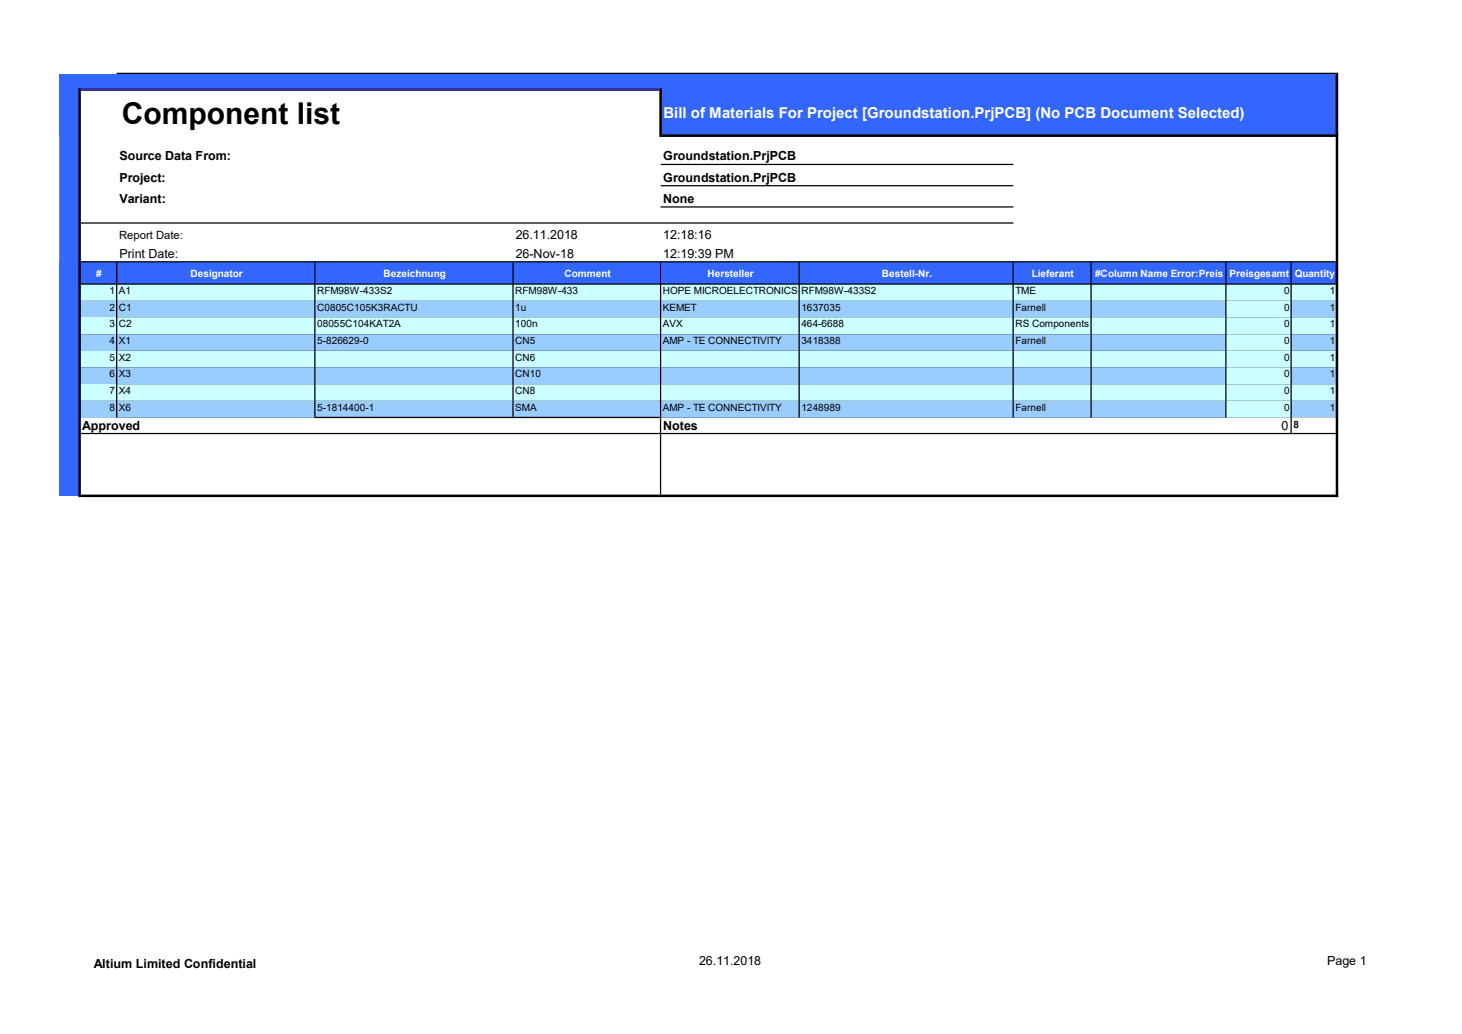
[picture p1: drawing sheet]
<svg xmlns="http://www.w3.org/2000/svg" width="297mm" height="210mm" viewBox="0 0 297 210" stroke-linecap="round" stroke-linejoin="round" font-family="sans-serif">
<defs><g id="words">
<text font-size="6.1" x="24.7" y="25.1">Component list</text>
<text font-size="3" fill="#fff" x="134.8" y="24">Bill of Materials For Project [Groundstation.PrjPCB] (No PCB Document Selected)</text>
<g font-size="2.5">
<text x="24.3" y="32.6">Source Data From:</text>
<text x="134.7" y="32.6">Groundstation.PrjPCB</text>
<text x="24.3" y="36.9">Project:</text>
<text x="24.3" y="41.2">Variant:</text>
<text x="134.7" y="41.2">None</text>
<text x="134.7" y="36.9">Groundstation.PrjPCB</text>
<text x="24.3" y="52.5">Print Date:</text>
<text x="104.8" y="52.5">26-Nov-18</text>
<text x="104.8" y="48.5">26.11.2018</text>
<text x="134.8" y="48.5">12:18:16</text>
<text x="134.8" y="52.5">12:19:39 PM</text>
<text x="16.7" y="87.4">Approved</text>
<text x="134.7" y="87.4">Notes</text>
<text x="260.3" y="87.3">0</text>
<text x="19" y="196.5">Altium Limited Confidential</text>
<text x="142" y="196.1">26.11.2018</text>
<text x="269.6" y="196.1">Page 1</text>
</g>
<text font-size="2.3" x="24.2" y="48.5">Report Date:</text>
<g font-size="2" fill="#fff">
<text x="19.5" y="56.2">#</text>
<text x="38.7" y="56.2">Designator</text>
<text x="77.9" y="56.2">Bezeichnung</text>
<text x="114.7" y="56.2">Comment</text>
<text x="143.7" y="56.2">Hersteller</text>
<text x="179.2" y="56.2">Bestell-Nr.</text>
<text x="209.6" y="56.2">Lieferant</text>
<text x="222.5" y="56.2">#Column Name Error:Preis Preisgesamt Quantity</text>
</g>
<g font-size="2">
<text x="22.3" y="59.7">1</text>
<text x="24.2" y="59.7">A1</text>
<text x="64.4" y="59.7">RFM98W-433S2</text>
<text x="104.7" y="59.7">RFM98W-433</text>
<text x="134.7" y="59.7">HOPE MICROELECTRONICS</text>
<text x="162.8" y="59.7">RFM98W-433S2</text>
<text x="206.3" y="59.7">TME</text>
<text x="260.9" y="59.7">0</text>
<text x="270.2" y="59.7">1</text>
<text x="22.3" y="63.1">2</text>
<text x="24.2" y="63.1">C1</text>
<text x="64.4" y="63.1">C0805C105K3RACTU</text>
<text x="104.7" y="63.1">1u</text>
<text x="134.7" y="63.1">KEMET</text>
<text x="162.8" y="63.1">1637035</text>
<text x="206.3" y="63.1">Farnell</text>
<text x="260.9" y="63.1">0</text>
<text x="270.2" y="63.1">1</text>
<text x="22.3" y="66.5">3</text>
<text x="22.3" y="69.9">4</text>
<text x="24.2" y="66.5">C2</text>
<text x="24.2" y="69.9">X1</text>
<text x="64.4" y="66.5">08055C104KAT2A</text>
<text x="64.4" y="69.9">5-826629-0</text>
<text x="104.7" y="66.5">100n</text>
<text x="104.7" y="69.9">CN5</text>
<text x="134.7" y="66.5">AVX</text>
<text x="134.7" y="69.9">AMP - TE CONNECTIVITY</text>
<text x="162.8" y="66.5">464-6688</text>
<text x="162.8" y="69.9">3418388</text>
<text x="206.3" y="66.5">RS Components</text>
<text x="206.3" y="69.9">Farnell</text>
<text x="260.9" y="66.5">0</text>
<text x="260.9" y="69.9">0</text>
<text x="270.2" y="66.5">1</text>
<text x="270.2" y="69.9">1</text>
<text x="22.3" y="73.3">5</text>
<text x="22.3" y="76.7">6</text>
<text x="24.2" y="73.3">X2</text>
<text x="24.2" y="76.7">X3</text>
<text x="104.7" y="73.3">CN6</text>
<text x="104.7" y="76.7">CN10</text>
<text x="260.9" y="73.3">0</text>
<text x="260.9" y="76.7">0</text>
<text x="270.2" y="73.3">1</text>
<text x="270.2" y="76.7">1</text>
<text x="22.3" y="80.1">7</text>
<text x="22.3" y="83.4">8</text>
<text x="24.2" y="80.1">X4</text>
<text x="24.2" y="83.4">X6</text>
<text x="64.4" y="83.4">5-1814400-1</text>
<text x="104.7" y="80.1">CN8</text>
<text x="104.7" y="83.4">SMA</text>
<text x="134.7" y="83.4">AMP - TE CONNECTIVITY</text>
<text x="162.8" y="83.4">1248989</text>
<text x="206.3" y="83.4">Farnell</text>
<text x="260.9" y="80.1">0</text>
<text x="260.9" y="83.4">0</text>
<text x="270.2" y="80.1">1</text>
<text x="270.2" y="83.4">1</text>
<text x="262.8" y="86.9">8</text>
</g>
</g></defs>
<g fill="#36f">
<path d="M12 15.1h259.7v3.1h-259.7z"/>
<path d="M12 18.2h4.2v9.4h-4.2z"/>
</g>
<path d="M16.2 18.2h118v9.4h-118z" fill="#fff"/>
<path d="M134.2 18.2h137.5v9.4h-137.5zM12 27.6h4.2v25.6h-4.2z" fill-rule="evenodd" fill="#36f"/>
<path d="M16.2 27.6h255.5v25.6h-255.5z" fill="#fff"/>
<g fill="#36f">
<path d="M12 53.2h259.7v4.5h-259.7z"/>
<path d="M12 57.7h4.2v3.4h-4.2z"/>
</g>
<path d="M16.2 57.7h255.5v3.4h-255.5z" fill="#cff"/>
<path d="M12 61.1h4.2v3.4h-4.2z" fill="#36f"/>
<path d="M16.2 61.1h232.9v3.4h-232.9z" fill="#9cf"/>
<path d="M249 61.1h13.3v3.4h-13.3z" fill="#cff"/>
<path d="M262.3 61.1h9.4v3.4h-9.4z" fill="#9cf"/>
<path d="M12 64.5h4.2v3.4h-4.2z" fill="#36f"/>
<path d="M16.2 64.5h255.5v3.4h-255.5z" fill="#cff"/>
<path d="M12 67.9h4.2v3.4h-4.2z" fill="#36f"/>
<path d="M16.2 67.9h232.9v3.4h-232.9z" fill="#9cf"/>
<path d="M249 67.9h13.3v3.4h-13.3z" fill="#cff"/>
<path d="M262.3 67.9h9.4v3.4h-9.4z" fill="#9cf"/>
<path d="M12 71.2h4.2v3.5h-4.2z" fill="#36f"/>
<path d="M16.2 71.2h255.5v3.5h-255.5z" fill="#cff"/>
<path d="M12 74.6h4.2v3.5h-4.2z" fill="#36f"/>
<path d="M16.2 74.6h232.9v3.5h-232.9z" fill="#9cf"/>
<path d="M249 74.6h13.3v3.5h-13.3z" fill="#cff"/>
<path d="M262.3 74.6h9.4v3.5h-9.4z" fill="#9cf"/>
<path d="M12 78h4.2v3.4h-4.2z" fill="#36f"/>
<path d="M16.2 78h255.5v3.4h-255.5z" fill="#cff"/>
<path d="M12 81.4h4.2v3.4h-4.2z" fill="#36f"/>
<path d="M16.2 81.4h232.9v3.4h-232.9z" fill="#9cf"/>
<path d="M249 81.4h13.3v3.4h-13.3z" fill="#cff"/>
<path d="M262.3 81.4h9.4v3.4h-9.4z" fill="#9cf"/>
<path d="M12 84.8h4.2v3.3h-4.2z" fill="#36f"/>
<path d="M262.3 84.8h9.4v3.3h-9.4z" fill="#fff"/>
<path d="M12 88.1h4.2v12.7h-4.2z" fill="#36f"/>
<g fill="#000">
<path d="M133.9 17.9h.6v9.9h-.6zM16.4 61.1h7.2zM23.8 61.1h40zM64.1 61.1h40zM104.4 61.1h29.7zM134.3 61.1h27.9zM162.5 61.1h43.2zM206 61.1h15.5zM221.8 61.1h27.1zM249.2 61.1h13zM23.8 64.5h40zM64.1 64.5h40zM104.4 64.5h29.7zM134.3 64.5h27.9zM162.5 64.5h43.2zM206 64.5h15.5zM221.8 64.5h27.1zM249.2 64.5h13zM16.4 67.9h7.2zM23.8 67.9h40zM64.1 67.9h40zM104.4 67.9h29.7zM134.3 67.9h27.9zM162.5 67.9h43.2zM206 67.9h15.5zM221.8 67.9h27.1zM249.2 67.9h13zM23.8 71.2l40 .1zM64.1 71.2l40 .1zM104.4 71.2l29.7 .1zM134.3 71.2l27.9 .1zM162.5 71.2l43.2 .1zM206 71.2l15.5 .1zM221.8 71.2l27.1 .1zM249.2 71.2l13 .1zM16.4 74.6l7.2 .1zM23.8 74.6l40 .1zM64.1 74.6l40 .1zM104.4 74.6l29.7 .1zM134.3 74.6l27.9 .1zM162.5 74.6l43.2 .1zM206 74.6l15.5 .1zM221.8 74.6l27.1 .1zM249.2 74.6l13 .1zM23.8 78l40 .1zM64.1 78l40 .1zM104.4 78l29.7 .1zM134.3 78l27.9 .1zM162.5 78l43.2 .1zM206 78l15.5 .1zM221.8 78l27.1 .1zM249.2 78l13 .1zM16.4 81.4h7.2zM23.8 81.4h40zM64.1 81.4h40zM104.4 81.4h29.7zM134.3 81.4h27.9zM162.5 81.4h43.2zM206 81.4h15.5zM221.8 81.4h27.1zM249.2 81.4h13zM23.8 84.8h40zM64.1 84.7h70.2v.2h-70.2z" fill-rule="evenodd"/>
<path d="M134.1 53.3h.2v47.2h-.2zM23.6 53.3h.2v31.5h-.2zM63.8 53.3h.3v31.6h-.3zM104.1 53.3h.3v31.6h-.3zM162.2 53.3h.3v31.5h-.3zM205.7 53.3h.3v31.5h-.3zM221.5 53.3h.3v31.5h-.3zM248.9 53.3h.3v31.5h-.3zM262.2 53.3h.2v34.9h-.2zM23.7 14.8h247.7v.2h-247.7z" fill-rule="evenodd"/>
<path d="M134.3 84.8h27.9zM162.5 84.8h43.2zM206 84.8h15.5zM221.8 84.8h27.1zM249.2 84.8h13zM271.4 14.8h.5v86.2h-.5zM15.9 17.9h.5v83.1h-.5z" fill-rule="evenodd"/>
</g>
<path d="M16.4 17.9h117.5v.5h-117.5z" fill="#339"/>
<path d="M134.5 27.3h137.4v.5h-137.4zM134.2 33.3h71.7v.2h-71.7zM134.2 37.6h71.7v.2h-71.7zM134.2 41.9h71.7v.3h-71.7zM16.4 45.2h189.5v.2h-189.5zM16.4 53h255v.3h-255zM16.4 57.6h255v.2h-255zM262.4 61.1h9zM262.4 64.5h9zM262.4 67.9h9zM262.4 71.2l9 .1zM262.4 74.6l9 .1zM262.4 78l9 .1zM262.4 81.4h9zM262.4 84.8h9zM16.4 87.9h255v.3h-255zM16.4 100.5h255.5v.5h-255.5z" fill-rule="evenodd" fill="#000"/>
<use href="#words"/>
</svg>
